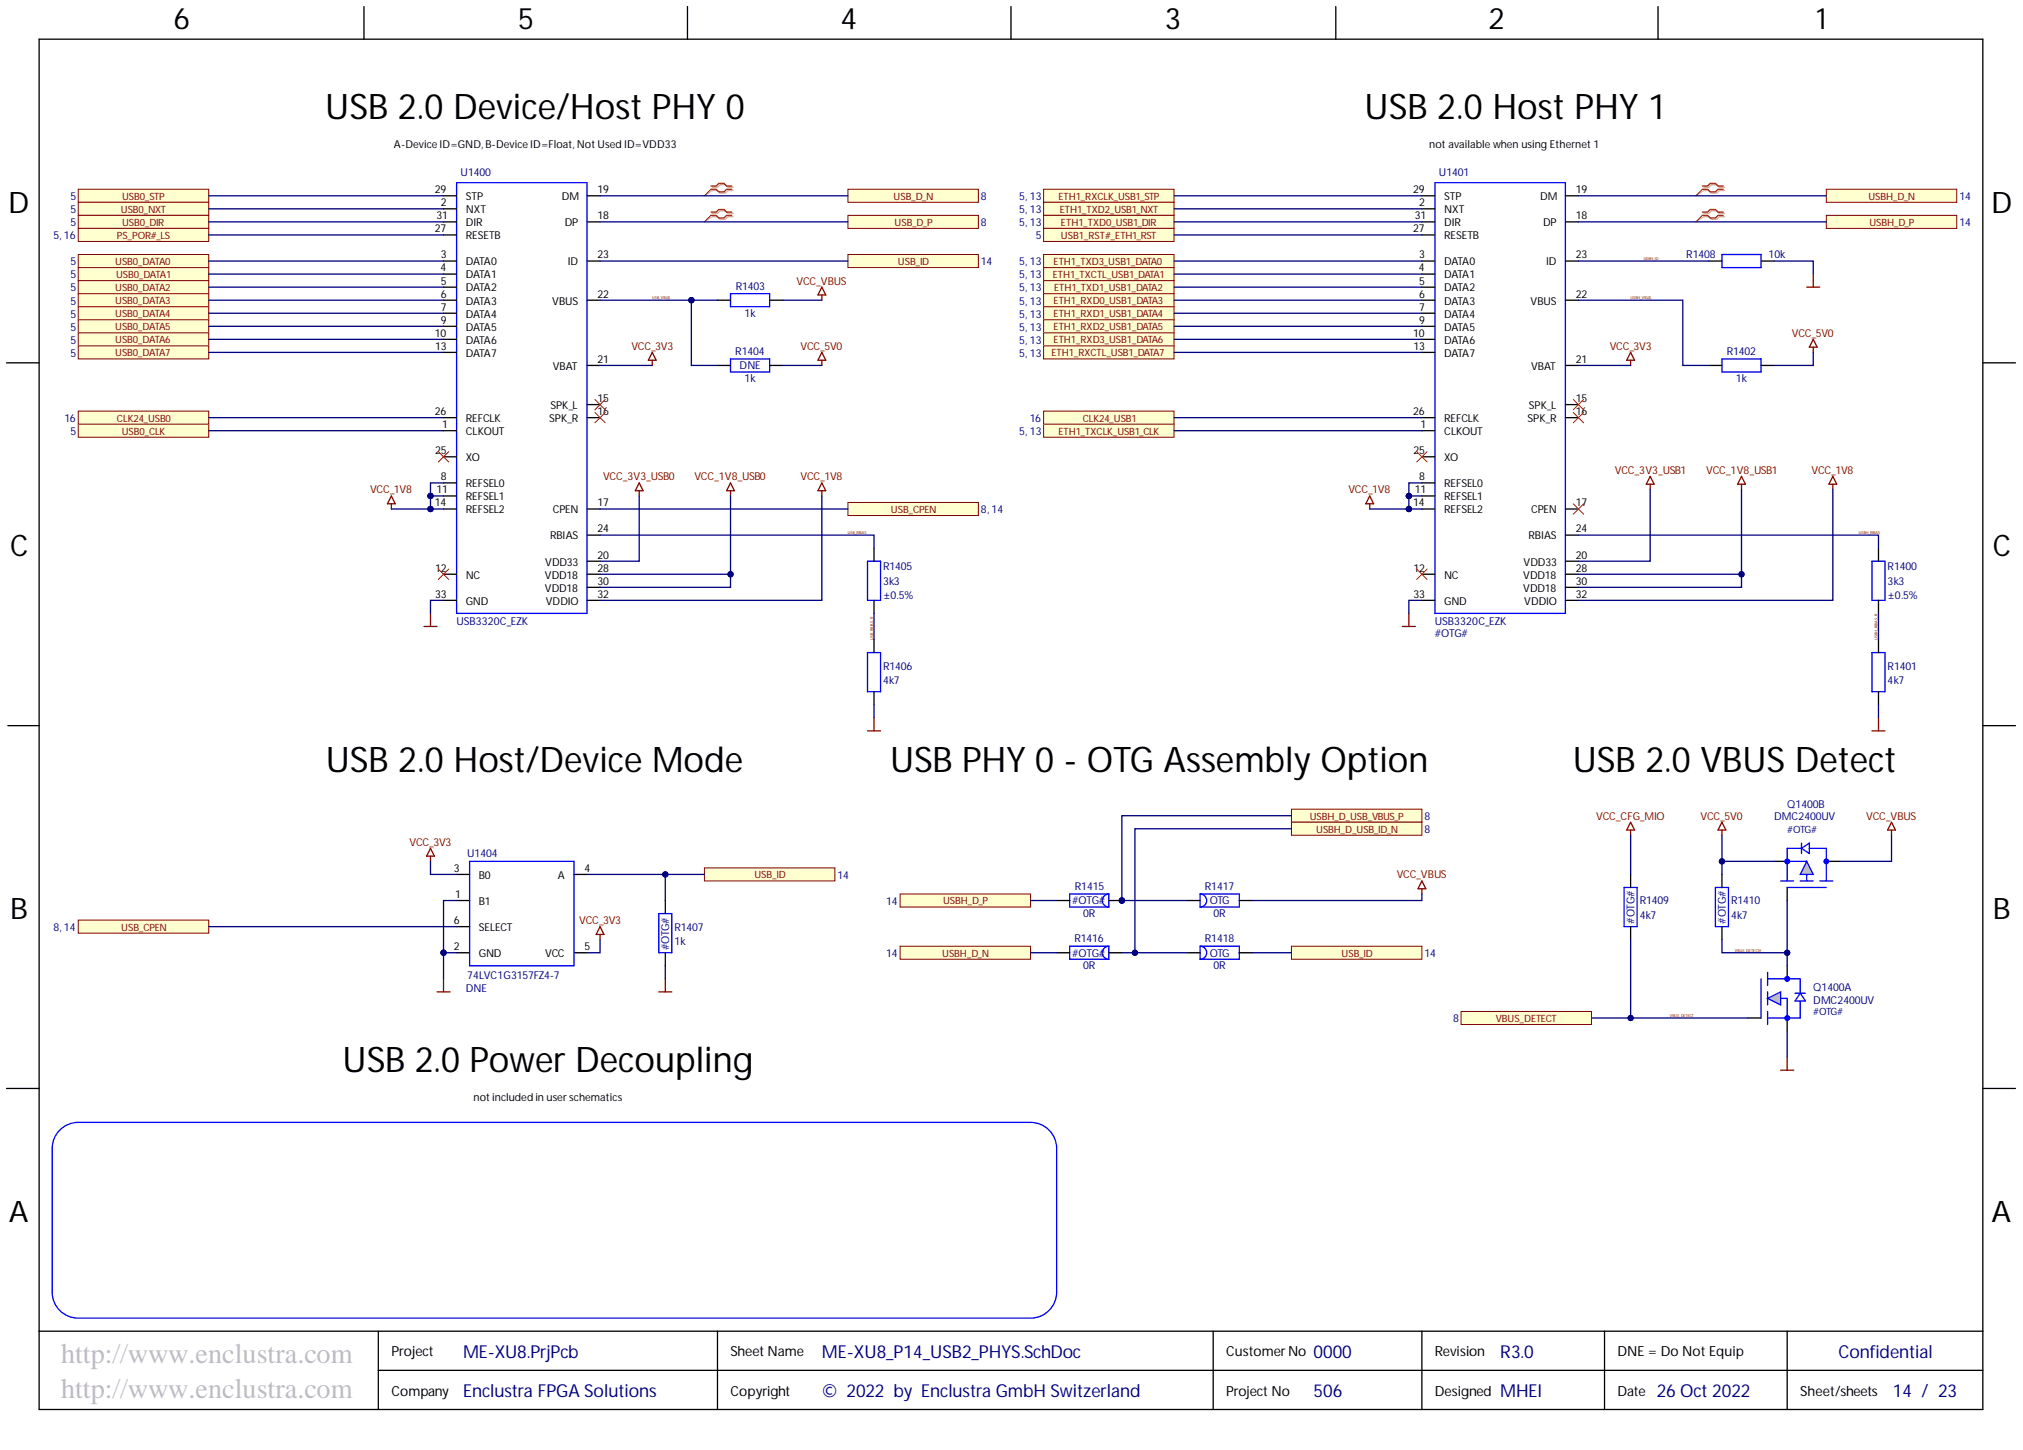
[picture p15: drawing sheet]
<svg xmlns="http://www.w3.org/2000/svg" width="393mm" height="282mm" viewBox="0 0 393 282" stroke-linecap="round" stroke-linejoin="round" font-family="sans-serif">
<defs><g id="words">
<g font-size="6.8">
<text x="63.2" y="23.2">USB 2.0 Device/Host PHY 0</text>
<text x="265.3" y="23.2">USB 2.0 Host PHY 1</text>
<text x="63.3" y="150">USB 2.0 Host/Device Mode</text>
<text x="173.1" y="150">USB PHY 0 - OTG Assembly Option</text>
<text x="305.8" y="150">USB 2.0 VBUS Detect</text>
<text x="66.6" y="208.4">USB 2.0 Power Decoupling</text>
</g>
<g font-size="5.8">
<text x="33.7" y="5.7">6</text>
<text x="100.7" y="5.7">5</text>
<text x="163.4" y="5.7">4</text>
<text x="226.5" y="5.7">3</text>
<text x="289.4" y="5.7">2</text>
<text x="353.1" y="5.7">1</text>
<text x="1.6" y="41.4">D</text>
<text x="387.1" y="41.4">D</text>
<text x="1.9" y="108.2">C</text>
<text x="387.5" y="108.2">C</text>
<text x="1.9" y="178.7">B</text>
<text x="387.5" y="178.7">B</text>
<text x="1.7" y="237.5">A</text>
<text x="387.2" y="237.5">A</text>
</g>
<g font-size="5.5" fill="#c0c0c0">
<text x="11.9" y="264.9">http://www.enclustra.com</text>
<text x="11.9" y="271.8">http://www.enclustra.com</text>
</g>
<g font-size="3.5" fill="#000080">
<text x="90" y="264">ME-XU8.PrjPcb</text>
<text x="159.8" y="264">ME-XU8_P14_USB2_PHYS.SchDoc</text>
<text x="255.4" y="264">0000</text>
<text x="357.5" y="264">Confidential</text>
<text x="90" y="271.6">Enclustra FPGA Solutions</text>
<text x="159.8" y="271.6">© 2022 by Enclustra GmbH Switzerland</text>
<text x="255.4" y="271.6">506</text>
<text x="291.7" y="271.6">MHEI</text>
<text x="322.1" y="271.6">26 Oct 2022</text>
<text x="368" y="271.6">14 / 23</text>
</g>
<text font-size="3.5" fill="#00007c" x="291.7" y="264">R3.0</text>
<g font-size="2.7">
<text x="76.1" y="263.7">Project</text>
<text x="142" y="263.7">Sheet Name</text>
<text x="238.4" y="263.7">Customer No</text>
<text x="279" y="263.7">Revision</text>
<text x="314.5" y="263.7">DNE = Do Not Equip</text>
<text x="76.1" y="271.3">Company</text>
<text x="142" y="271.3">Copyright</text>
<text x="238.4" y="271.3">Project No</text>
<text x="279" y="271.3">Designed</text>
<text x="314.5" y="271.3">Date</text>
<text x="350" y="271.3">Sheet/sheets</text>
</g>
<g font-size="2.1">
<text x="76.6" y="28.8">A-Device ID=GND, B-Device ID=Float, Not Used ID=VDD33</text>
<text x="277.9" y="28.8">not available when using Ethernet 1</text>
<text x="84.5" y="37.6">29</text>
<text x="85.7" y="40.1">2</text>
<text x="90.6" y="41.4">NXT</text>
<text x="90.6" y="38.9">STP</text>
<text x="109.2" y="38.9">DM</text>
<text x="116.2" y="37.6">19</text>
<text x="274.8" y="37.6">29</text>
<text x="276" y="40.1">2</text>
<text x="280.8" y="41.4">NXT</text>
<text x="280.8" y="38.9">STP</text>
<text x="299.5" y="38.9">DM</text>
<text x="306.4" y="37.6">19</text>
<text x="84.5" y="45.2">27</text>
<text x="84.9" y="42.6">31</text>
<text x="90.6" y="46.5">RESETB</text>
<text x="90.6" y="44">DIR</text>
<text x="109.8" y="44">DP</text>
<text x="116.2" y="42.6">18</text>
<text x="274.8" y="45.2">27</text>
<text x="275.1" y="42.6">31</text>
<text x="280.8" y="46.5">RESETB</text>
<text x="280.8" y="44">DIR</text>
<text x="300.1" y="44">DP</text>
<text x="306.4" y="42.6">18</text>
<text x="85.6" y="52.8">4</text>
<text x="85.7" y="50.2">3</text>
<text x="90.6" y="51.6">DATA0</text>
<text x="110.4" y="51.6">ID</text>
<text x="116.2" y="50.2">23</text>
<text x="275.9" y="52.8">4</text>
<text x="276" y="50.2">3</text>
<text x="280.8" y="51.6">DATA0</text>
<text x="300.7" y="51.6">ID</text>
<text x="306.4" y="50.2">23</text>
<text x="85.7" y="55.3">5</text>
<text x="85.7" y="57.8">6</text>
<text x="90.6" y="54.1">DATA1</text>
<text x="90.6" y="56.7">DATA2</text>
<text x="90.6" y="59.2">DATA3</text>
<text x="107.4" y="59.2">VBUS</text>
<text x="116.2" y="57.8">22</text>
<text x="276" y="55.3">5</text>
<text x="276" y="57.8">6</text>
<text x="280.8" y="54.1">DATA1</text>
<text x="280.8" y="56.7">DATA2</text>
<text x="280.8" y="59.2">DATA3</text>
<text x="297.6" y="59.2">VBUS</text>
<text x="306.4" y="57.8">22</text>
<text x="84.5" y="65.5">10</text>
<text x="85.7" y="60.4">7</text>
<text x="85.7" y="62.9">9</text>
<text x="90.6" y="61.7">DATA4</text>
<text x="90.6" y="64.3">DATA5</text>
<text x="274.8" y="65.5">10</text>
<text x="276" y="60.4">7</text>
<text x="276" y="62.9">9</text>
<text x="280.8" y="61.7">DATA4</text>
<text x="280.8" y="64.3">DATA5</text>
<text x="84.6" y="68">13</text>
<text x="90.6" y="66.8">DATA6</text>
<text x="90.6" y="69.3">DATA7</text>
<text x="107.5" y="71.9">VBAT</text>
<text x="116.2" y="70.5">21</text>
<text x="274.9" y="68">13</text>
<text x="280.8" y="66.8">DATA6</text>
<text x="280.8" y="69.3">DATA7</text>
<text x="297.7" y="71.9">VBAT</text>
<text x="306.4" y="70.5">21</text>
<text x="84.5" y="80.7">26</text>
<text x="86" y="83.2">1</text>
<text x="90.6" y="82">REFCLK</text>
<text x="106.8" y="82">SPK_R</text>
<text x="107" y="79.5">SPK_L</text>
<text x="116.2" y="78.1">15</text>
<text x="116.2" y="80.7">16</text>
<text x="274.8" y="80.7">26</text>
<text x="276.2" y="83.2">1</text>
<text x="280.8" y="82">REFCLK</text>
<text x="297" y="82">SPK_R</text>
<text x="297.3" y="79.5">SPK_L</text>
<text x="306.4" y="78.1">15</text>
<text x="306.4" y="80.7">16</text>
<text x="84.6" y="88.3">25</text>
<text x="90.6" y="84.6">CLKOUT</text>
<text x="90.6" y="89.6">XO</text>
<text x="274.9" y="88.3">25</text>
<text x="280.8" y="84.6">CLKOUT</text>
<text x="280.8" y="89.6">XO</text>
<text x="84.9" y="95.9">11</text>
<text x="85.7" y="93.4">8</text>
<text x="90.6" y="94.7">REFSEL0</text>
<text x="275.1" y="95.9">11</text>
<text x="276" y="93.4">8</text>
<text x="280.8" y="94.7">REFSEL0</text>
<text x="84.5" y="98.4">14</text>
<text x="90.6" y="97.3">REFSEL1</text>
<text x="90.6" y="99.8">REFSEL2</text>
<text x="107.5" y="99.8">CPEN</text>
<text x="116.2" y="98.4">17</text>
<text x="274.8" y="98.4">14</text>
<text x="280.8" y="97.3">REFSEL1</text>
<text x="280.8" y="99.8">REFSEL2</text>
<text x="297.7" y="99.8">CPEN</text>
<text x="306.4" y="98.4">17</text>
<text x="107" y="104.9">RBIAS</text>
<text x="116.2" y="103.5">24</text>
<text x="297.2" y="104.9">RBIAS</text>
<text x="306.4" y="103.5">24</text>
<text x="84.6" y="111.1">12</text>
<text x="90.6" y="112.5">NC</text>
<text x="105.9" y="112.5">VDD18</text>
<text x="106" y="109.9">VDD33</text>
<text x="116.2" y="108.6">20</text>
<text x="116.2" y="111.1">28</text>
<text x="116.2" y="113.7">30</text>
<text x="274.9" y="111.1">12</text>
<text x="280.8" y="112.5">NC</text>
<text x="296.2" y="112.5">VDD18</text>
<text x="296.3" y="109.9">VDD33</text>
<text x="306.4" y="108.6">20</text>
<text x="306.4" y="111.1">28</text>
<text x="306.4" y="113.7">30</text>
<text x="84.6" y="116.2">33</text>
<text x="90.6" y="117.6">GND</text>
<text x="105.9" y="115">VDD18</text>
<text x="106.1" y="117.6">VDDIO</text>
<text x="116.2" y="116.2">32</text>
<text x="274.9" y="116.2">33</text>
<text x="280.8" y="117.6">GND</text>
<text x="296.2" y="115">VDD18</text>
<text x="296.3" y="117.6">VDDIO</text>
<text x="306.4" y="116.2">32</text>
<text x="88.3" y="169.5">3</text>
<text x="93.1" y="170.8">B0</text>
<text x="108.5" y="170.8">A</text>
<text x="113.6" y="169.5">4</text>
<text x="88.3" y="179.6">6</text>
<text x="88.5" y="174.5">1</text>
<text x="93.1" y="175.9">B1</text>
<text x="88.3" y="184.7">2</text>
<text x="93.1" y="181">SELECT</text>
<text x="113.6" y="184.7">5</text>
<text x="93.1" y="186">GND</text>
<text x="106" y="186">VCC</text>
<text x="92.1" y="214">not included in user schematics</text>
</g>
<g font-size="2.1" fill="#000080">
<text x="89.5" y="34.3">U1400</text>
<text x="279.8" y="34.3">U1401</text>
<text x="13.7" y="38.9">5</text>
<text x="13.7" y="41.4">5</text>
<text x="190.7" y="38.9">8</text>
<text x="198.2" y="38.9">5, 13</text>
<text x="198.2" y="41.4">5, 13</text>
<text x="381" y="38.9">14</text>
<text x="10.4" y="46.5">5, 16</text>
<text x="13.7" y="44">5</text>
<text x="190.7" y="44">8</text>
<text x="198.2" y="44">5, 13</text>
<text x="201.4" y="46.5">5</text>
<text x="381" y="44">14</text>
<text x="13.7" y="51.6">5</text>
<text x="190.7" y="51.6">14</text>
<text x="198.2" y="51.6">5, 13</text>
<text x="327.9" y="50.2">R1408</text>
<text x="343.9" y="50.2">10k</text>
<text x="13.7" y="54.1">5</text>
<text x="13.7" y="56.7">5</text>
<text x="13.7" y="59.2">5</text>
<text x="143.1" y="56.3">R1403</text>
<text x="198.2" y="54.1">5, 13</text>
<text x="198.2" y="56.7">5, 13</text>
<text x="198.2" y="59.2">5, 13</text>
<text x="13.7" y="61.7">5</text>
<text x="13.7" y="64.3">5</text>
<text x="144.7" y="61.6">1k</text>
<text x="198.2" y="61.7">5, 13</text>
<text x="198.2" y="64.3">5, 13</text>
<text x="13.7" y="66.8">5</text>
<text x="13.7" y="69.3">5</text>
<text x="143" y="69">R1404</text>
<text x="143.8" y="71.8">DNE</text>
<text x="198.2" y="66.8">5, 13</text>
<text x="198.2" y="69.3">5, 13</text>
<text x="335.7" y="69">R1402</text>
<text x="144.7" y="74.3">1k</text>
<text x="337.5" y="74.3">1k</text>
<text x="12.5" y="82">16</text>
<text x="200.2" y="82">16</text>
<text x="13.7" y="84.6">5</text>
<text x="198.2" y="84.6">5, 13</text>
<text x="190.7" y="99.8">8, 14</text>
<text x="171.7" y="110.9">R1405</text>
<text x="171.7" y="113.7">3k3</text>
<text x="367" y="110.9">R1400</text>
<text x="367" y="113.7">3k3</text>
<text x="171.7" y="116.5">±0.5%</text>
<text x="367" y="116.5">±0.5%</text>
<text x="88.8" y="121.5">USB3320C_EZK</text>
<text x="279" y="123.8">#OTG#</text>
<text x="279" y="121.5">USB3320C_EZK</text>
<text x="171.7" y="130.2">R1406</text>
<text x="367" y="130.2">R1401</text>
<text x="171.7" y="132.9">4k7</text>
<text x="367" y="132.9">4k7</text>
<text x="277" y="159.4">8</text>
<text x="277" y="161.9">8</text>
<text x="345" y="159.3">DMC2400UV</text>
<text x="347.5" y="157">Q1400B</text>
<text x="90.8" y="166.7">U1404</text>
<text x="162.8" y="170.8">14</text>
<text x="209" y="173">R1415</text>
<text x="234.3" y="173">R1417</text>
<text x="172.3" y="175.9">14</text>
<text x="208.5" y="175.8">#OTG#</text>
<text x="210.6" y="178.3">0R</text>
<text x="235.2" y="175.8">OTG</text>
<text x="236" y="178.3">0R</text>
<text x="317.8" y="179.6" transform="rotate(-90 317.8 179.6)">#OTG#</text>
<text x="318.8" y="175.8">R1409</text>
<text x="318.8" y="178.6">4k7</text>
<text x="335.6" y="179.6" transform="rotate(-90 335.6 179.6)">#OTG#</text>
<text x="336.6" y="175.8">R1410</text>
<text x="336.6" y="178.6">4k7</text>
<text x="10.4" y="181">8, 14</text>
<text x="130.1" y="184.7" transform="rotate(-90 130.1 184.7)">#OTG#</text>
<text x="131.1" y="180.9">R1407</text>
<text x="131.1" y="183.7">1k</text>
<text x="208.5" y="186">#OTG#</text>
<text x="208.9" y="183.2">R1416</text>
<text x="234.3" y="183.2">R1418</text>
<text x="235.2" y="186">OTG</text>
<text x="90.8" y="190.3">74LVC1G3157FZ4-7</text>
<text x="172.3" y="186">14</text>
<text x="210.6" y="188.4">0R</text>
<text x="236" y="188.4">0R</text>
<text x="277" y="186">14</text>
<text x="90.6" y="192.8">DNE</text>
<text x="352.6" y="192.6">Q1400A</text>
<text x="352.6" y="195.1">DMC2400UV</text>
<text x="282.6" y="198.7">8</text>
</g>
<g font-size="2.1" fill="#800000">
<text x="154.9" y="55.3">VCC_VBUS</text>
<text x="348.4" y="65.5">VCC_5V0</text>
<text x="122.8" y="68">VCC_3V3</text>
<text x="155.7" y="68">VCC_5V0</text>
<text x="313" y="68">VCC_3V3</text>
<text x="72" y="95.9">VCC_1V8</text>
<text x="117.3" y="93.4">VCC_3V3_USB0</text>
<text x="135" y="93.4">VCC_1V8_USB0</text>
<text x="155.7" y="93.4">VCC_1V8</text>
<text x="262.2" y="95.9">VCC_1V8</text>
<text x="314" y="92.1">VCC_3V3_USB1</text>
<text x="331.8" y="92.1">VCC_1V8_USB1</text>
<text x="352.2" y="92.1">VCC_1V8</text>
<text x="310.4" y="159.3">VCC_CFG_MIO</text>
<text x="330.7" y="159.3">VCC_5V0</text>
<text x="362.9" y="159.3">VCC_VBUS</text>
<text x="79.6" y="164.4">VCC_3V3</text>
<text x="271.6" y="170.7">VCC_VBUS</text>
<text x="112.6" y="179.6">VCC_3V3</text>
</g>
<g font-size="1.9" fill="#800000">
<text x="23.5" y="41.4">USB0_NXT</text>
<text x="23.8" y="38.8">USB0_STP</text>
<text x="173.7" y="38.8">USB_D_N</text>
<text x="205.8" y="38.8">ETH1_RXCLK_USB1_STP</text>
<text x="206" y="41.4">ETH1_TXD2_USB1_NXT</text>
<text x="363.3" y="38.8">USBH_D_N</text>
<text x="22.7" y="46.4">PS_POR#_LS</text>
<text x="23.8" y="43.9">USB0_DIR</text>
<text x="173.9" y="43.9">USB_D_P</text>
<text x="206.3" y="43.9">ETH1_TXD0_USB1_DIR</text>
<text x="206.3" y="46.4">USB1_RST#_ETH1_RST</text>
<text x="363.5" y="43.9">USBH_D_P</text>
<text x="22.4" y="51.5">USB0_DATA0</text>
<text x="174.6" y="51.5">USB_ID</text>
<text x="204.9" y="51.5">ETH1_TXD3_USB1_DATA0</text>
<text x="22.4" y="56.6">USB0_DATA2</text>
<text x="22.4" y="59.1">USB0_DATA3</text>
<text x="22.6" y="54">USB0_DATA1</text>
<text x="204.7" y="54">ETH1_TXCTL_USB1_DATA1</text>
<text x="204.9" y="59.1">ETH1_RXD0_USB1_DATA3</text>
<text x="204.9" y="56.6">ETH1_TXD1_USB1_DATA2</text>
<text x="22.4" y="61.7">USB0_DATA4</text>
<text x="22.4" y="64.2">USB0_DATA5</text>
<text x="204.9" y="61.7">ETH1_RXD1_USB1_DATA4</text>
<text x="204.9" y="64.2">ETH1_RXD2_USB1_DATA5</text>
<text x="22.4" y="66.7">USB0_DATA6</text>
<text x="22.4" y="69.3">USB0_DATA7</text>
<text x="204.4" y="69.3">ETH1_RXCTL_USB1_DATA7</text>
<text x="204.9" y="66.7">ETH1_RXD3_USB1_DATA6</text>
<text x="22.7" y="81.9">CLK24_USB0</text>
<text x="210.5" y="81.9">CLK24_USB1</text>
<text x="23.7" y="84.5">USB0_CLK</text>
<text x="205.8" y="84.5">ETH1_TXCLK_USB1_CLK</text>
<text x="173.2" y="99.7">USB_CPEN</text>
<text x="254.7" y="159.3">USBH_D_USB_VBUS_P</text>
<text x="255.9" y="161.9">USBH_D_USB_ID_N</text>
<text x="146.7" y="170.7">USB_ID</text>
<text x="183.4" y="175.8">USBH_D_P</text>
<text x="23.6" y="180.9">USB_CPEN</text>
<text x="183.2" y="186">USBH_D_N</text>
<text x="260.8" y="186">USB_ID</text>
<text x="290.8" y="198.6">VBUS_DETECT</text>
</g>
<g font-size="1.9" fill="#000080">
<text x="347.5" y="161.9">#OTG#</text>
<text x="352.6" y="197.4">#OTG#</text>
</g>
<g font-size=".8" fill="#800000">
<text x="319.6" y="50.6">USBH_ID</text>
<text x="126.8" y="58.2">USB_VBUS</text>
<text x="317.1" y="58.2">USBH_VBUS</text>
<text x="164.9" y="103.9">USB_RBIAS</text>
<text x="361.4" y="103.9">USBH_RBIAS</text>
<text x="169.8" y="124.3" transform="rotate(-90 169.8 124.3)">USB_RBIAS_R</text>
<text x="365.1" y="124.3" transform="rotate(-90 365.1 124.3)">USBH_RBIAS_R</text>
<text x="337.3" y="185">VBUS_DETECT#</text>
<text x="324.7" y="197.7">VBUS_DETECT</text>
</g>
</g></defs>
<g fill="none" stroke="#000" stroke-width=".25">
<path d="M7.6 7.6h377.9v266.4h-377.9zM70.8 1.3v6.3M133.7 1.3v6.3M196.6 1.3v6.3M259.7 1.3v6.3M322.4 1.3v6.3M86.2 38.1h2.6M114.1 38.1h2.6M276.5 38.1h2.5M304.4 38.1h2.5M86.2 40.6h2.6M86.2 50.7h2.6"/>
<path d="M86.2 53.3h2.6M86.2 55.8h2.6M86.2 58.4h2.6M86.2 43.1h2.6M86.2 45.7h2.6M114.1 50.7h2.6M114.1 58.4h2.6M114.1 43.1h2.6M139.5 58.4h2.5M149.6 58.4h2.6M276.5 40.6h2.5M276.5 50.7h2.5"/>
<path d="M276.5 53.3h2.5M276.5 55.8h2.5M276.5 58.4h2.5M276.5 43.1h2.5M276.5 45.7h2.5M304.4 50.7h2.5M304.4 58.4h2.5M304.4 43.1h2.5M332.3 50.7h2.5M342.4 50.7h2.6M1.3 70.5h6.3M86.2 60.9h2.6"/>
<path d="M86.2 63.4h2.6M86.2 66h2.6M86.2 68.5h2.6M114.1 78.7h2.6M114.1 71h2.6M139.5 71h2.5M149.6 71h2.6M276.5 60.9h2.5M276.5 63.4h2.5M276.5 66h2.5M276.5 68.5h2.5M304.4 78.7h2.5"/>
<path d="M304.4 71h2.5M332.3 71h2.5M342.4 71h2.6M385.5 70.5h6.4M86.2 83.7h2.6M86.2 93.9h2.6M86.2 96.4h2.6M86.2 98.9h2.6M86.2 81.2h2.6M86.2 88.8h2.6M114.1 98.9h2.6M114.1 81.2h2.6"/>
<path d="M276.5 83.7h2.5M276.5 93.9h2.5M276.5 96.4h2.5M276.5 98.9h2.5M276.5 81.2h2.5M276.5 88.8h2.5M304.4 98.9h2.5M304.4 81.2h2.5M86.2 111.6h2.6M86.2 116.7h2.6M114.1 111.6h2.6M114.1 109.1h2.6"/>
<path d="M114.1 104h2.6M114.1 114.2h2.6M114.1 116.7h2.6M276.5 111.6h2.5M276.5 116.7h2.5M304.4 111.6h2.5M304.4 109.1h2.5M304.4 104h2.5M304.4 114.2h2.5M304.4 116.7h2.5M169.9 124.3v2.6M169.9 134.5v2.5"/>
<path d="M365.2 124.3v2.6M365.2 134.5v2.5M1.5 141.1h6.1M385.5 141.1h6.4M129.4 175.1v2.5M334.8 170v2.5M129.4 185.2v2.5M334.8 180.1v2.6M339.9 197.9h2.5M347.5 187.7v2.6M347.5 197.9v2.5M1.3 211.6h6.3"/>
<path d="M385.5 211.6h6.4M7.6 258.8h377.9M73.6 258.8v15.2M139.5 258.8v15.2M235.9 258.8v15.2M276.5 258.8v15.2M312 258.8v15.2M347.5 258.8v15.2M73.6 266.4h311.9"/>
</g>
<g fill="none" stroke="#00f" stroke-width=".25">
<path d="M88.8 35.5h25.3v83.7h-25.3zM279 35.5h25.4v83.7h-25.4zM142 57.1h7.6v2.5h-7.6zM334.8 49.5h7.6v2.5h-7.6zM142 69.8h7.6v2.5h-7.6zM334.8 69.8h7.6v2.5h-7.6zM168.7 126.9h2.5v7.6h-2.5zM364 126.9h2.5v7.6h-2.5zM128.1 177.6h2.5v7.6h-2.5zM333.5 172.5h2.6v7.6h-2.6zM343.7 189v2.5M343.7 192.8v2.6"/>
<path d="M343.7 196.6v2.6"/>
</g>
<path d="M343.7 194.1l2.5-1.3v2.6z" fill="#c0c0c0"/>
<path d="M346.2 171.3h2.6M350 171.3h2.6M353.8 171.3h2.6M342.4 190.3v7.6M343.7 194.1l2.5-1.3v2.6zM343.7 190.3h6.3v2.8M346.2 194.1h1.3v3.8M349 193.1h2M350 193.1l1 1.5h-2zM350 194.6v3.3h-6.3" fill="none" stroke="#00f" stroke-width=".25"/>
<path d="M347.4 197.8h.2v.2h-.2zM347.4 190.2h.2v.2h-.2z" fill="none" stroke="#00f" stroke-width=".76"/>
<path d="M345 167.4h2.5M347.5 172.5v2.6M355.1 167.4h2.5" fill="none" stroke="#000" stroke-width=".25"/>
<path d="M351.3 167.4l1.3 2.6h-2.6z" fill="#c0c0c0"/>
<path d="M91.3 167.4h20.3v20.3h-20.3zM315.8 172.5h2.5v7.6h-2.5zM347.5 172.5h7.6M347.5 167.4h3.8M350.3 164.9l1.5-1v2zM350.3 164.9h-2.8v6.4M350.3 163.9v2M351.3 167.4l1.3 2.6h-2.6zM351.3 170v1.3M351.8 164.9h3.3v6.4" fill="none" stroke="#00f" stroke-width=".25"/>
<path d="M347.4 167.3h.2v.3h-.2zM355 167.3h.2v.3h-.2z" fill="none" stroke="#00f" stroke-width=".76"/>
<path d="M88.8 175.1h2.5M88.8 170h2.5M111.6 170h2.5M317.1 170v2.5M88.8 180.1h2.5M88.8 185.2h2.5M111.6 185.2h2.5M317.1 180.1v2.6" fill="none" stroke="#000" stroke-width=".25"/>
<path d="M15.2 36.8h25.4v2.5h-25.4z" fill-rule="evenodd" fill="#ffffd0"/>
<path d="M15.2 36.8h25.4v2.5h-25.4z" fill="none" stroke="#800000" stroke-width=".19"/>
<path d="M15.2 39.3h25.4v2.6h-25.4z" fill-rule="evenodd" fill="#ffffd0"/>
<path d="M15.2 39.3h25.4v2.6h-25.4z" fill="none" stroke="#800000" stroke-width=".19"/>
<path d="M15.2 41.9h25.4v2.5h-25.4z" fill-rule="evenodd" fill="#ffffd0"/>
<path d="M15.2 41.9h25.4v2.5h-25.4z" fill="none" stroke="#800000" stroke-width=".19"/>
<path d="M15.2 44.4h25.4v2.5h-25.4z" fill-rule="evenodd" fill="#ffffd0"/>
<path d="M15.2 44.4h25.4v2.5h-25.4z" fill="none" stroke="#800000" stroke-width=".19"/>
<path d="M15.2 82.5h25.4v2.5h-25.4z" fill-rule="evenodd" fill="#ffffd0"/>
<path d="M15.2 82.5h25.4v2.5h-25.4z" fill="none" stroke="#800000" stroke-width=".19"/>
<path d="M126.8 68.5l.8 1.5h-1.5zM126.8 70v1M83.7 119.2v2.6M82.4 121.8h2.6" fill="none" stroke="#800000" stroke-width=".25"/>
<path d="M15.2 49.5h25.4v2.5h-25.4z" fill-rule="evenodd" fill="#ffffd0"/>
<path d="M15.2 49.5h25.4v2.5h-25.4z" fill="none" stroke="#800000" stroke-width=".19"/>
<path d="M15.2 52h25.4v2.6h-25.4z" fill-rule="evenodd" fill="#ffffd0"/>
<path d="M15.2 52h25.4v2.6h-25.4z" fill="none" stroke="#800000" stroke-width=".19"/>
<path d="M15.2 54.6h25.4v2.5h-25.4z" fill-rule="evenodd" fill="#ffffd0"/>
<path d="M15.2 54.6h25.4v2.5h-25.4z" fill="none" stroke="#800000" stroke-width=".19"/>
<path d="M15.2 57.1h25.4v2.5h-25.4z" fill-rule="evenodd" fill="#ffffd0"/>
<path d="M15.2 57.1h25.4v2.5h-25.4z" fill="none" stroke="#800000" stroke-width=".19"/>
<path d="M15.2 59.6h25.4v2.6h-25.4z" fill-rule="evenodd" fill="#ffffd0"/>
<path d="M15.2 59.6h25.4v2.6h-25.4z" fill="none" stroke="#800000" stroke-width=".19"/>
<path d="M15.2 62.2h25.4v2.5h-25.4z" fill-rule="evenodd" fill="#ffffd0"/>
<path d="M15.2 62.2h25.4v2.5h-25.4z" fill="none" stroke="#800000" stroke-width=".19"/>
<path d="M15.2 64.7h25.4v2.5h-25.4z" fill-rule="evenodd" fill="#ffffd0"/>
<path d="M15.2 64.7h25.4v2.5h-25.4z" fill="none" stroke="#800000" stroke-width=".19"/>
<path d="M15.2 67.2h25.4v2.6h-25.4z" fill-rule="evenodd" fill="#ffffd0"/>
<path d="M15.2 67.2h25.4v2.6h-25.4z" fill="none" stroke="#800000" stroke-width=".19"/>
<path d="M164.9 36.8h25.3v2.5h-25.3z" fill-rule="evenodd" fill="#ffffd0"/>
<path d="M164.9 36.8h25.3v2.5h-25.3z" fill="none" stroke="#800000" stroke-width=".19"/>
<path d="M164.9 41.9h25.3v2.5h-25.3z" fill-rule="evenodd" fill="#ffffd0"/>
<path d="M164.9 41.9h25.3v2.5h-25.3z" fill="none" stroke="#800000" stroke-width=".19"/>
<path d="M124.3 93.9l.7 1.5h-1.5zM124.3 95.4v1M169.9 139.5v2.6M168.7 142.1h2.5" fill="none" stroke="#800000" stroke-width=".25"/>
<path d="M164.9 97.7h25.3v2.5h-25.3z" fill-rule="evenodd" fill="#ffffd0"/>
<path d="M164.9 97.7h25.3v2.5h-25.3z" fill="none" stroke="#800000" stroke-width=".19"/>
<g fill="none" stroke="#800000" stroke-width=".25">
<path d="M159.8 57.3v1.1M159.8 55.8l.8 1.5h-1.6zM159.8 70v1M159.8 68.5l.8 1.5h-1.6zM76.1 96.4l.8 1.5h-1.6zM76.1 97.9v1M142 93.9l.8 1.5h-1.5zM142 95.4v1M159.8 93.9l.8 1.5h-1.6zM159.8 95.4v1M85 192.8h2.5M86.2 190.3v2.5"/>
<path d="M116.7 180.1l.7 1.6h-1.5zM116.7 181.7v1"/>
</g>
<path d="M15.2 178.9h25.4v2.5h-25.4z" fill-rule="evenodd" fill="#ffffd0"/>
<path d="M15.2 178.9h25.4v2.5h-25.4z" fill="none" stroke="#800000" stroke-width=".19"/>
<path d="M137 168.7h25.3v2.6h-25.3z" fill-rule="evenodd" fill="#ffffd0"/>
<path d="M137 168.7h25.3v2.6h-25.3z" fill="none" stroke="#800000" stroke-width=".19"/>
<path d="M83.7 164.9l.8 1.5h-1.6zM83.7 166.4v1M128.1 192.8h2.5M129.4 190.3v2.5" fill="none" stroke="#800000" stroke-width=".25"/>
<path d="M202.9 36.8h25.4v2.5h-25.4z" fill-rule="evenodd" fill="#ffffd0"/>
<path d="M202.9 36.8h25.4v2.5h-25.4z" fill="none" stroke="#800000" stroke-width=".19"/>
<path d="M202.9 39.3h25.4v2.6h-25.4z" fill-rule="evenodd" fill="#ffffd0"/>
<path d="M202.9 39.3h25.4v2.6h-25.4z" fill="none" stroke="#800000" stroke-width=".19"/>
<path d="M202.9 41.9h25.4v2.5h-25.4z" fill-rule="evenodd" fill="#ffffd0"/>
<path d="M202.9 41.9h25.4v2.5h-25.4z" fill="none" stroke="#800000" stroke-width=".19"/>
<path d="M202.9 44.4h25.4v2.5h-25.4z" fill-rule="evenodd" fill="#ffffd0"/>
<path d="M202.9 44.4h25.4v2.5h-25.4z" fill="none" stroke="#800000" stroke-width=".19"/>
<path d="M202.9 82.5h25.4v2.5h-25.4z" fill-rule="evenodd" fill="#ffffd0"/>
<path d="M202.9 82.5h25.4v2.5h-25.4z" fill="none" stroke="#800000" stroke-width=".19"/>
<path d="M317.1 68.5l.7 1.5h-1.5zM317.1 70v1M273.9 119.2v2.6M272.7 121.8h2.5" fill="none" stroke="#800000" stroke-width=".25"/>
<path d="M202.9 49.5h25.4v2.5h-25.4z" fill-rule="evenodd" fill="#ffffd0"/>
<path d="M202.9 49.5h25.4v2.5h-25.4z" fill="none" stroke="#800000" stroke-width=".19"/>
<path d="M202.9 52h25.4v2.6h-25.4z" fill-rule="evenodd" fill="#ffffd0"/>
<path d="M202.9 52h25.4v2.6h-25.4z" fill="none" stroke="#800000" stroke-width=".19"/>
<path d="M202.9 54.6h25.4v2.5h-25.4z" fill-rule="evenodd" fill="#ffffd0"/>
<path d="M202.9 54.6h25.4v2.5h-25.4z" fill="none" stroke="#800000" stroke-width=".19"/>
<path d="M202.9 57.1h25.4v2.5h-25.4z" fill-rule="evenodd" fill="#ffffd0"/>
<path d="M202.9 57.1h25.4v2.5h-25.4z" fill="none" stroke="#800000" stroke-width=".19"/>
<path d="M202.9 59.6h25.4v2.6h-25.4z" fill-rule="evenodd" fill="#ffffd0"/>
<path d="M202.9 59.6h25.4v2.6h-25.4z" fill="none" stroke="#800000" stroke-width=".19"/>
<path d="M202.9 62.2h25.4v2.5h-25.4z" fill-rule="evenodd" fill="#ffffd0"/>
<path d="M202.9 62.2h25.4v2.5h-25.4z" fill="none" stroke="#800000" stroke-width=".19"/>
<path d="M202.9 64.7h25.4v2.5h-25.4z" fill-rule="evenodd" fill="#ffffd0"/>
<path d="M202.9 64.7h25.4v2.5h-25.4z" fill="none" stroke="#800000" stroke-width=".19"/>
<path d="M202.9 67.2h25.4v2.6h-25.4z" fill-rule="evenodd" fill="#ffffd0"/>
<path d="M202.9 67.2h25.4v2.6h-25.4z" fill="none" stroke="#800000" stroke-width=".19"/>
<path d="M355.1 36.8h25.4v2.5h-25.4z" fill-rule="evenodd" fill="#ffffd0"/>
<path d="M355.1 36.8h25.4v2.5h-25.4z" fill="none" stroke="#800000" stroke-width=".19"/>
<path d="M355.1 41.9h25.4v2.5h-25.4z" fill-rule="evenodd" fill="#ffffd0"/>
<path d="M355.1 41.9h25.4v2.5h-25.4z" fill="none" stroke="#800000" stroke-width=".19"/>
<path d="M352.6 66l.7 1.5h-1.5zM352.6 67.5v1M320.9 92.6l.7 1.5h-1.5zM320.9 94.1v1M338.6 92.6l.8 1.5h-1.5zM338.6 94.1v1M356.4 92.6l.7 1.5h-1.5zM356.4 94.1v1M365.2 139.5v2.6M364 142.1h2.5" fill="none" stroke="#800000" stroke-width=".25"/>
<path d="M15.2 79.9h25.4v2.6h-25.4z" fill-rule="evenodd" fill="#ffffd0"/>
<path d="M15.2 79.9h25.4v2.6h-25.4z" fill="none" stroke="#800000" stroke-width=".19"/>
<path d="M202.9 79.9h25.4v2.6h-25.4z" fill-rule="evenodd" fill="#ffffd0"/>
<path d="M202.9 79.9h25.4v2.6h-25.4z" fill="none" stroke="#800000" stroke-width=".19"/>
<path d="M164.9 49.5h25.3v2.5h-25.3z" fill-rule="evenodd" fill="#ffffd0"/>
<path d="M164.9 49.5h25.3v2.5h-25.3z" fill="none" stroke="#800000" stroke-width=".19"/>
<path d="M334.8 159.8l.8 1.6h-1.6zM334.8 161.4v1" fill="none" stroke="#800000" stroke-width=".25"/>
<path d="M284.1 196.6h25.3v2.6h-25.3z" fill-rule="evenodd" fill="#ffffd0"/>
<path d="M284.1 196.6h25.3v2.6h-25.3z" fill="none" stroke="#800000" stroke-width=".19"/>
<path d="M351.3 55.8h2.5M352.6 53.3v2.5M317.1 159.8l.7 1.6h-1.5zM367.8 159.8l.7 1.6h-1.5zM317.1 161.4v1M367.8 161.4v1M346.2 208h2.6M347.5 205.5v2.5" fill="none" stroke="#800000" stroke-width=".25"/>
<g fill="none" stroke="#f00" stroke-width=".19">
<path d="M138.2 36.8l-1.2 1.3M331 36.8l-1.3 1.3M138.2 41.9l-1.2 1.2M331 41.9l-1.3 1.2M115.7 77.6l2 2.1M117.7 77.6l-2 2.1M305.9 77.6l2 2.1M307.9 77.6l-2 2.1M85.2 87.8l2.1 2M87.3 87.8l-2.1 2M115.7 80.2l2 2M117.7 80.2l-2 2"/>
<path d="M275.5 87.8l2 2M277.5 87.8l-2 2M305.9 97.9l2 2.1M305.9 80.2l2 2M307.9 80.2l-2 2M307.9 97.9l-2 2.1M85.2 110.6l2.1 2M87.3 110.6l-2.1 2M275.5 110.6l2 2M277.5 110.6l-2 2"/>
</g>
<path d="M168.7 109.1h2.5v7.6h-2.5zM364 109.1h2.5v7.6h-2.5zM12 219.4a5.1 5.1 0 0 1 3.2-1.2h185.2a5.1 5.1 0 0 1 5.1 5.1v27.9a5.1 5.1 0 0 1-5.1 5h-185.2a5.1 5.1 0 0 1-5.1-5v-27.9a5.1 5.1 0 0 1 1.9-3.9z" fill="none" stroke="#00f" stroke-width=".25"/>
<path d="M169.9 106.6v2.5M169.9 116.7v2.5M365.2 106.6v2.5M365.2 116.7v2.5" fill="none" stroke="#000" stroke-width=".25"/>
<path d="M138.5 36.4h1l.5-.5h1l.5 .5h1M138.5 37h1l.5 .6h1l.5-.6h1M331.3 36.4h1l.5-.5h1l.5 .5h1M331.3 37h1l.5 .6h1l.5-.6h1M138.5 41.5h1l.5-.5h1l.5 .5h1M138.5 42.1h1l.5 .5h1l.5-.5h1M331.3 41.5h1l.5-.5h1l.5 .5h1M331.3 42.1h1l.5 .5h1l.5-.5h1" fill="none" stroke="#d0a3a3" stroke-width=".25"/>
<path d="M138.5 37l-1.5 1.1M331.3 37l-1.6 1.1M138.5 42.1l-1.5 1M331.3 42.1l-1.6 1" fill="none" stroke="#d0a3a3" stroke-width=".19"/>
<path d="M138.2 36.2h1.1l.5-.6h1l.5 .6h1M138.2 36.8h1.1l.5 .5h1l.5-.5h1M331 36.2h1l.5-.6h1l.5 .6h1.1M331 36.8h1l.5 .5h1l.5-.5h1.1M138.2 41.2h1.1l.5-.5h1l.5 .5h1M138.2 41.9h1.1l.5 .5h1l.5-.5h1M331 41.2h1l.5-.5h1l.5 .5h1.1M331 41.9h1l.5 .5h1l.5-.5h1.1" fill="none" stroke="#f00" stroke-width=".25"/>
<path d="M175 183.9h25.4v2.6h-25.4z" fill-rule="evenodd" fill="#ffffd0"/>
<path d="M175 183.9h25.4v2.6h-25.4z" fill="none" stroke="#800000" stroke-width=".19"/>
<path d="M175 173.8h25.4v2.5h-25.4z" fill-rule="evenodd" fill="#ffffd0"/>
<path d="M175 173.8h25.4v2.5h-25.4z" fill="none" stroke="#800000" stroke-width=".19"/>
<circle cx="218.1" cy="175.1" r=".51" fill="#000080"/>
<circle cx="218.1" cy="175.1" r=".51" fill="none" stroke="#000080" stroke-width=".19"/>
<path d="M208 173.8h7.6v2.5h-7.6z" fill="none" stroke="#00f" stroke-width=".25"/>
<path d="M205.5 175.1h2.5M215.6 175.1h2.5" fill="none" stroke="#000" stroke-width=".25"/>
<circle cx="218.1" cy="175.1" r=".51" fill="#000080"/>
<circle cx="218.1" cy="175.1" r=".51" fill="none" stroke="#000080" stroke-width=".19"/>
<path d="M215.6 173.8a1.27 1.27 0 0 0-1.3 1.3 1.27 1.27 0 0 0 1.3 1.2M233.4 173.8a1.27 1.27 0 0 1 1.2 1.3 1.27 1.27 0 0 1-1.2 1.2M233.4 173.8h7.6v2.5h-7.6M233.4 173.8v2.5M215.6 183.9a1.27 1.27 0 0 0-1.3 1.3 1.27 1.27 0 0 0 1.3 1.3M215.6 183.9h-7.6v2.6h7.6M215.6 183.9v2.6M233.4 183.9a1.27 1.27 0 0 1 1.2 1.3 1.27 1.27 0 0 1-1.2 1.3M233.4 183.9h7.6v2.6h-7.6M233.4 183.9v2.6" fill="none" stroke="#00f" stroke-width=".25"/>
<path d="M230.8 175.1h2.6M241 175.1h2.5M205.5 185.2h2.5M215.6 185.2h2.5M230.8 185.2h2.6M241 185.2h2.5" fill="none" stroke="#000" stroke-width=".25"/>
<path d="M276.5 171.3l.7 1.5h-1.5zM276.5 172.8v1" fill="none" stroke="#800000" stroke-width=".25"/>
<path d="M251.1 183.9h25.4v2.6h-25.4z" fill-rule="evenodd" fill="#ffffd0"/>
<path d="M251.1 183.9h25.4v2.6h-25.4z" fill="none" stroke="#800000" stroke-width=".19"/>
<path d="M251.1 157.3h25.4v2.5h-25.4z" fill-rule="evenodd" fill="#ffffd0"/>
<path d="M251.1 157.3h25.4v2.5h-25.4z" fill="none" stroke="#800000" stroke-width=".19"/>
<path d="M251.1 159.8h25.4v2.6h-25.4z" fill-rule="evenodd" fill="#ffffd0"/>
<path d="M251.1 159.8h25.4v2.6h-25.4z" fill="none" stroke="#800000" stroke-width=".19"/>
<path d="M266.3 96.4l.8 1.5h-1.5zM266.3 97.9v1" fill="none" stroke="#800000" stroke-width=".25"/>
<path d="M86.2 116.7h-2.5v2.5M86.2 185.2h2.6" fill="none" stroke="#000080" stroke-width=".25"/>
<circle cx="86.2" cy="185.2" r=".51" fill="#000080"/>
<circle cx="86.2" cy="185.2" r=".51" fill="none" stroke="#000080" stroke-width=".19"/>
<path d="M88.8 175.1h-2.6v10.1" fill="none" stroke="#000080" stroke-width=".25"/>
<circle cx="86.2" cy="185.2" r=".51" fill="#000080"/>
<circle cx="86.2" cy="185.2" r=".51" fill="none" stroke="#000080" stroke-width=".19"/>
<path d="M86.2 185.2v5.1" fill="none" stroke="#000080" stroke-width=".25"/>
<circle cx="86.2" cy="185.2" r=".51" fill="#000080"/>
<circle cx="86.2" cy="185.2" r=".51" fill="none" stroke="#000080" stroke-width=".19"/>
<path d="M345 50.7h7.6v2.6M83.7 96.4h2.5M276.5 116.7h-2.6v2.5M365.2 137v2.5M129.4 187.7v2.6M347.5 200.4v5.1" fill="none" stroke="#000080" stroke-width=".25"/>
<circle cx="83.7" cy="96.4" r=".51" fill="#000080"/>
<circle cx="83.7" cy="96.4" r=".51" fill="none" stroke="#000080" stroke-width=".19"/>
<path d="M83.7 98.9h2.5" fill="none" stroke="#000080" stroke-width=".25"/>
<circle cx="83.7" cy="98.9" r=".51" fill="#000080"/>
<circle cx="83.7" cy="98.9" r=".51" fill="none" stroke="#000080" stroke-width=".19"/>
<path d="M76.1 98.9h7.6" fill="none" stroke="#000080" stroke-width=".25"/>
<circle cx="83.7" cy="98.9" r=".51" fill="#000080"/>
<circle cx="83.7" cy="98.9" r=".51" fill="none" stroke="#000080" stroke-width=".19"/>
<path d="M86.2 93.9h-2.5v2.5M159.8 96.4v20.3h-43.1" fill="none" stroke="#000080" stroke-width=".25"/>
<circle cx="83.7" cy="96.4" r=".51" fill="#000080"/>
<circle cx="83.7" cy="96.4" r=".51" fill="none" stroke="#000080" stroke-width=".19"/>
<path d="M273.9 96.4h2.6" fill="none" stroke="#000080" stroke-width=".25"/>
<circle cx="273.9" cy="96.4" r=".51" fill="#000080"/>
<circle cx="273.9" cy="96.4" r=".51" fill="none" stroke="#000080" stroke-width=".19"/>
<path d="M273.9 98.9h2.6" fill="none" stroke="#000080" stroke-width=".25"/>
<circle cx="273.9" cy="98.9" r=".51" fill="#000080"/>
<circle cx="273.9" cy="98.9" r=".51" fill="none" stroke="#000080" stroke-width=".19"/>
<path d="M266.3 98.9h7.6" fill="none" stroke="#000080" stroke-width=".25"/>
<circle cx="273.9" cy="98.9" r=".51" fill="#000080"/>
<circle cx="273.9" cy="98.9" r=".51" fill="none" stroke="#000080" stroke-width=".19"/>
<path d="M276.5 93.9h-2.6v2.5M356.4 95.1v21.6h-49.5" fill="none" stroke="#000080" stroke-width=".25"/>
<circle cx="273.9" cy="96.4" r=".51" fill="#000080"/>
<circle cx="273.9" cy="96.4" r=".51" fill="none" stroke="#000080" stroke-width=".19"/>
<path d="M83.7 96.4v2.5" fill="none" stroke="#000080" stroke-width=".25"/>
<circle cx="83.7" cy="98.9" r=".51" fill="#000080"/>
<circle cx="83.7" cy="98.9" r=".51" fill="none" stroke="#000080" stroke-width=".19"/>
<circle cx="83.7" cy="96.4" r=".51" fill="#000080"/>
<circle cx="83.7" cy="96.4" r=".51" fill="none" stroke="#000080" stroke-width=".19"/>
<path d="M273.9 96.4v2.5" fill="none" stroke="#000080" stroke-width=".25"/>
<circle cx="273.9" cy="98.9" r=".51" fill="#000080"/>
<circle cx="273.9" cy="98.9" r=".51" fill="none" stroke="#000080" stroke-width=".19"/>
<circle cx="273.9" cy="96.4" r=".51" fill="#000080"/>
<circle cx="273.9" cy="96.4" r=".51" fill="none" stroke="#000080" stroke-width=".19"/>
<g fill="none" stroke="#000080" stroke-width=".25">
<path d="M116.7 38.1h48.2M228.3 38.1h48.2M306.9 38.1h48.2M116.7 43.1h48.2M116.7 50.7h48.2M134.4 58.4h5.1M152.2 58.4h7.6M228.3 43.1h48.2M228.3 55.8h48.2M228.3 40.6h48.2M228.3 50.7h48.2M228.3 53.3h48.2"/>
<path d="M228.3 58.4h48.2M228.3 45.7h48.2M306.9 58.4h20.3v12.6h5.1M306.9 43.1h48.2M306.9 50.7h25.4M116.7 71h10.1M228.3 60.9h48.2M228.3 63.4h48.2M228.3 66h48.2M228.3 68.5h48.2M306.9 71h10.2M40.6 81.2h45.6"/>
<path d="M116.7 98.9h48.2M124.3 96.4v12.7h-7.6M228.3 83.7h48.2M228.3 81.2h48.2M320.9 95.1v14h-14M83.7 167.4v2.6h5.1M317.1 162.4v7.6M116.7 182.7v2.5h-2.6"/>
</g>
<circle cx="134.4" cy="58.4" r=".51" fill="#000080"/>
<circle cx="134.4" cy="58.4" r=".51" fill="none" stroke="#000080" stroke-width=".19"/>
<path d="M116.7 58.4h17.7" fill="none" stroke="#000080" stroke-width=".25"/>
<circle cx="134.4" cy="58.4" r=".51" fill="#000080"/>
<circle cx="134.4" cy="58.4" r=".51" fill="none" stroke="#000080" stroke-width=".19"/>
<path d="M134.4 58.4v12.6h5.1" fill="none" stroke="#000080" stroke-width=".25"/>
<circle cx="134.4" cy="58.4" r=".51" fill="#000080"/>
<circle cx="134.4" cy="58.4" r=".51" fill="none" stroke="#000080" stroke-width=".19"/>
<g fill="none" stroke="#000080" stroke-width=".25">
<path d="M40.6 38.1h45.6M40.6 45.7h45.6M40.6 43.1h45.6M40.6 55.8h45.6M40.6 40.6h45.6M40.6 50.7h45.6M40.6 53.3h45.6M40.6 58.4h45.6M40.6 60.9h45.6M40.6 63.4h45.6M40.6 66h45.6M40.6 68.5h45.6"/>
<path d="M152.2 71h7.6M352.6 68.5v2.5h-7.6M40.6 83.7h45.6M129.4 170h7.6M40.6 180.1h48.2"/>
</g>
<circle cx="129.4" cy="170" r=".51" fill="#000080"/>
<circle cx="129.4" cy="170" r=".51" fill="none" stroke="#000080" stroke-width=".19"/>
<path d="M114.1 170h15.3v5.1" fill="none" stroke="#000080" stroke-width=".25"/>
<circle cx="129.4" cy="170" r=".51" fill="#000080"/>
<circle cx="129.4" cy="170" r=".51" fill="none" stroke="#000080" stroke-width=".19"/>
<path d="M116.7 104h53.2v2.6M169.9 119.2v5.1M306.9 104h58.3v2.6M365.2 119.2v5.1M169.9 137v2.5M334.8 182.7v2.5h12.7" fill="none" stroke="#000080" stroke-width=".25"/>
<circle cx="347.5" cy="185.2" r=".51" fill="#000080"/>
<circle cx="347.5" cy="185.2" r=".51" fill="none" stroke="#000080" stroke-width=".19"/>
<path d="M334.8 167.4h10.2" fill="none" stroke="#000080" stroke-width=".25"/>
<circle cx="334.8" cy="167.4" r=".51" fill="#000080"/>
<circle cx="334.8" cy="167.4" r=".51" fill="none" stroke="#000080" stroke-width=".19"/>
<path d="M367.8 162.4v5h-10.2M317.1 182.7v15.2" fill="none" stroke="#000080" stroke-width=".25"/>
<circle cx="317.1" cy="197.9" r=".51" fill="#000080"/>
<circle cx="317.1" cy="197.9" r=".51" fill="none" stroke="#000080" stroke-width=".19"/>
<path d="M142 111.6v2.6h-25.3" fill="none" stroke="#000080" stroke-width=".25"/>
<circle cx="142" cy="111.6" r=".51" fill="#000080"/>
<circle cx="142" cy="111.6" r=".51" fill="none" stroke="#000080" stroke-width=".19"/>
<path d="M142 96.4v15.2h-25.3" fill="none" stroke="#000080" stroke-width=".25"/>
<circle cx="142" cy="111.6" r=".51" fill="#000080"/>
<circle cx="142" cy="111.6" r=".51" fill="none" stroke="#000080" stroke-width=".19"/>
<path d="M309.4 197.9h30.5" fill="none" stroke="#000080" stroke-width=".25"/>
<circle cx="317.1" cy="197.9" r=".51" fill="#000080"/>
<circle cx="317.1" cy="197.9" r=".51" fill="none" stroke="#000080" stroke-width=".19"/>
<path d="M334.8 162.4v7.6" fill="none" stroke="#000080" stroke-width=".25"/>
<circle cx="334.8" cy="167.4" r=".51" fill="#000080"/>
<circle cx="334.8" cy="167.4" r=".51" fill="none" stroke="#000080" stroke-width=".19"/>
<path d="M347.5 175.1v12.6" fill="none" stroke="#000080" stroke-width=".25"/>
<circle cx="347.5" cy="185.2" r=".51" fill="#000080"/>
<circle cx="347.5" cy="185.2" r=".51" fill="none" stroke="#000080" stroke-width=".19"/>
<path d="M200.4 175.1h5.1M251.1 161.1h-30.4v24.1M200.4 185.2h5.1" fill="none" stroke="#000080" stroke-width=".25"/>
<circle cx="220.7" cy="185.2" r=".51" fill="#000080"/>
<circle cx="220.7" cy="185.2" r=".51" fill="none" stroke="#000080" stroke-width=".19"/>
<path d="M306.9 111.6h31.7v2.6h-31.7" fill="none" stroke="#000080" stroke-width=".25"/>
<circle cx="338.6" cy="111.6" r=".51" fill="#000080"/>
<circle cx="338.6" cy="111.6" r=".51" fill="none" stroke="#000080" stroke-width=".19"/>
<path d="M338.6 95.1v16.5" fill="none" stroke="#000080" stroke-width=".25"/>
<circle cx="338.6" cy="111.6" r=".51" fill="#000080"/>
<circle cx="338.6" cy="111.6" r=".51" fill="none" stroke="#000080" stroke-width=".19"/>
<path d="M276.5 173.8v1.3h-33M218.1 185.2h12.7M243.5 185.2h7.6" fill="none" stroke="#000080" stroke-width=".25"/>
<circle cx="220.7" cy="185.2" r=".51" fill="#000080"/>
<circle cx="220.7" cy="185.2" r=".51" fill="none" stroke="#000080" stroke-width=".19"/>
<path d="M251.1 158.6h-33v16.5" fill="none" stroke="#000080" stroke-width=".25"/>
<circle cx="218.1" cy="175.1" r=".51" fill="#000080"/>
<circle cx="218.1" cy="175.1" r=".51" fill="none" stroke="#000080" stroke-width=".19"/>
<path d="M218.1 175.1h12.7" fill="none" stroke="#000080" stroke-width=".25"/>
<circle cx="218.1" cy="175.1" r=".51" fill="#000080"/>
<circle cx="218.1" cy="175.1" r=".51" fill="none" stroke="#000080" stroke-width=".19"/>
<use href="#words"/>
</svg>
